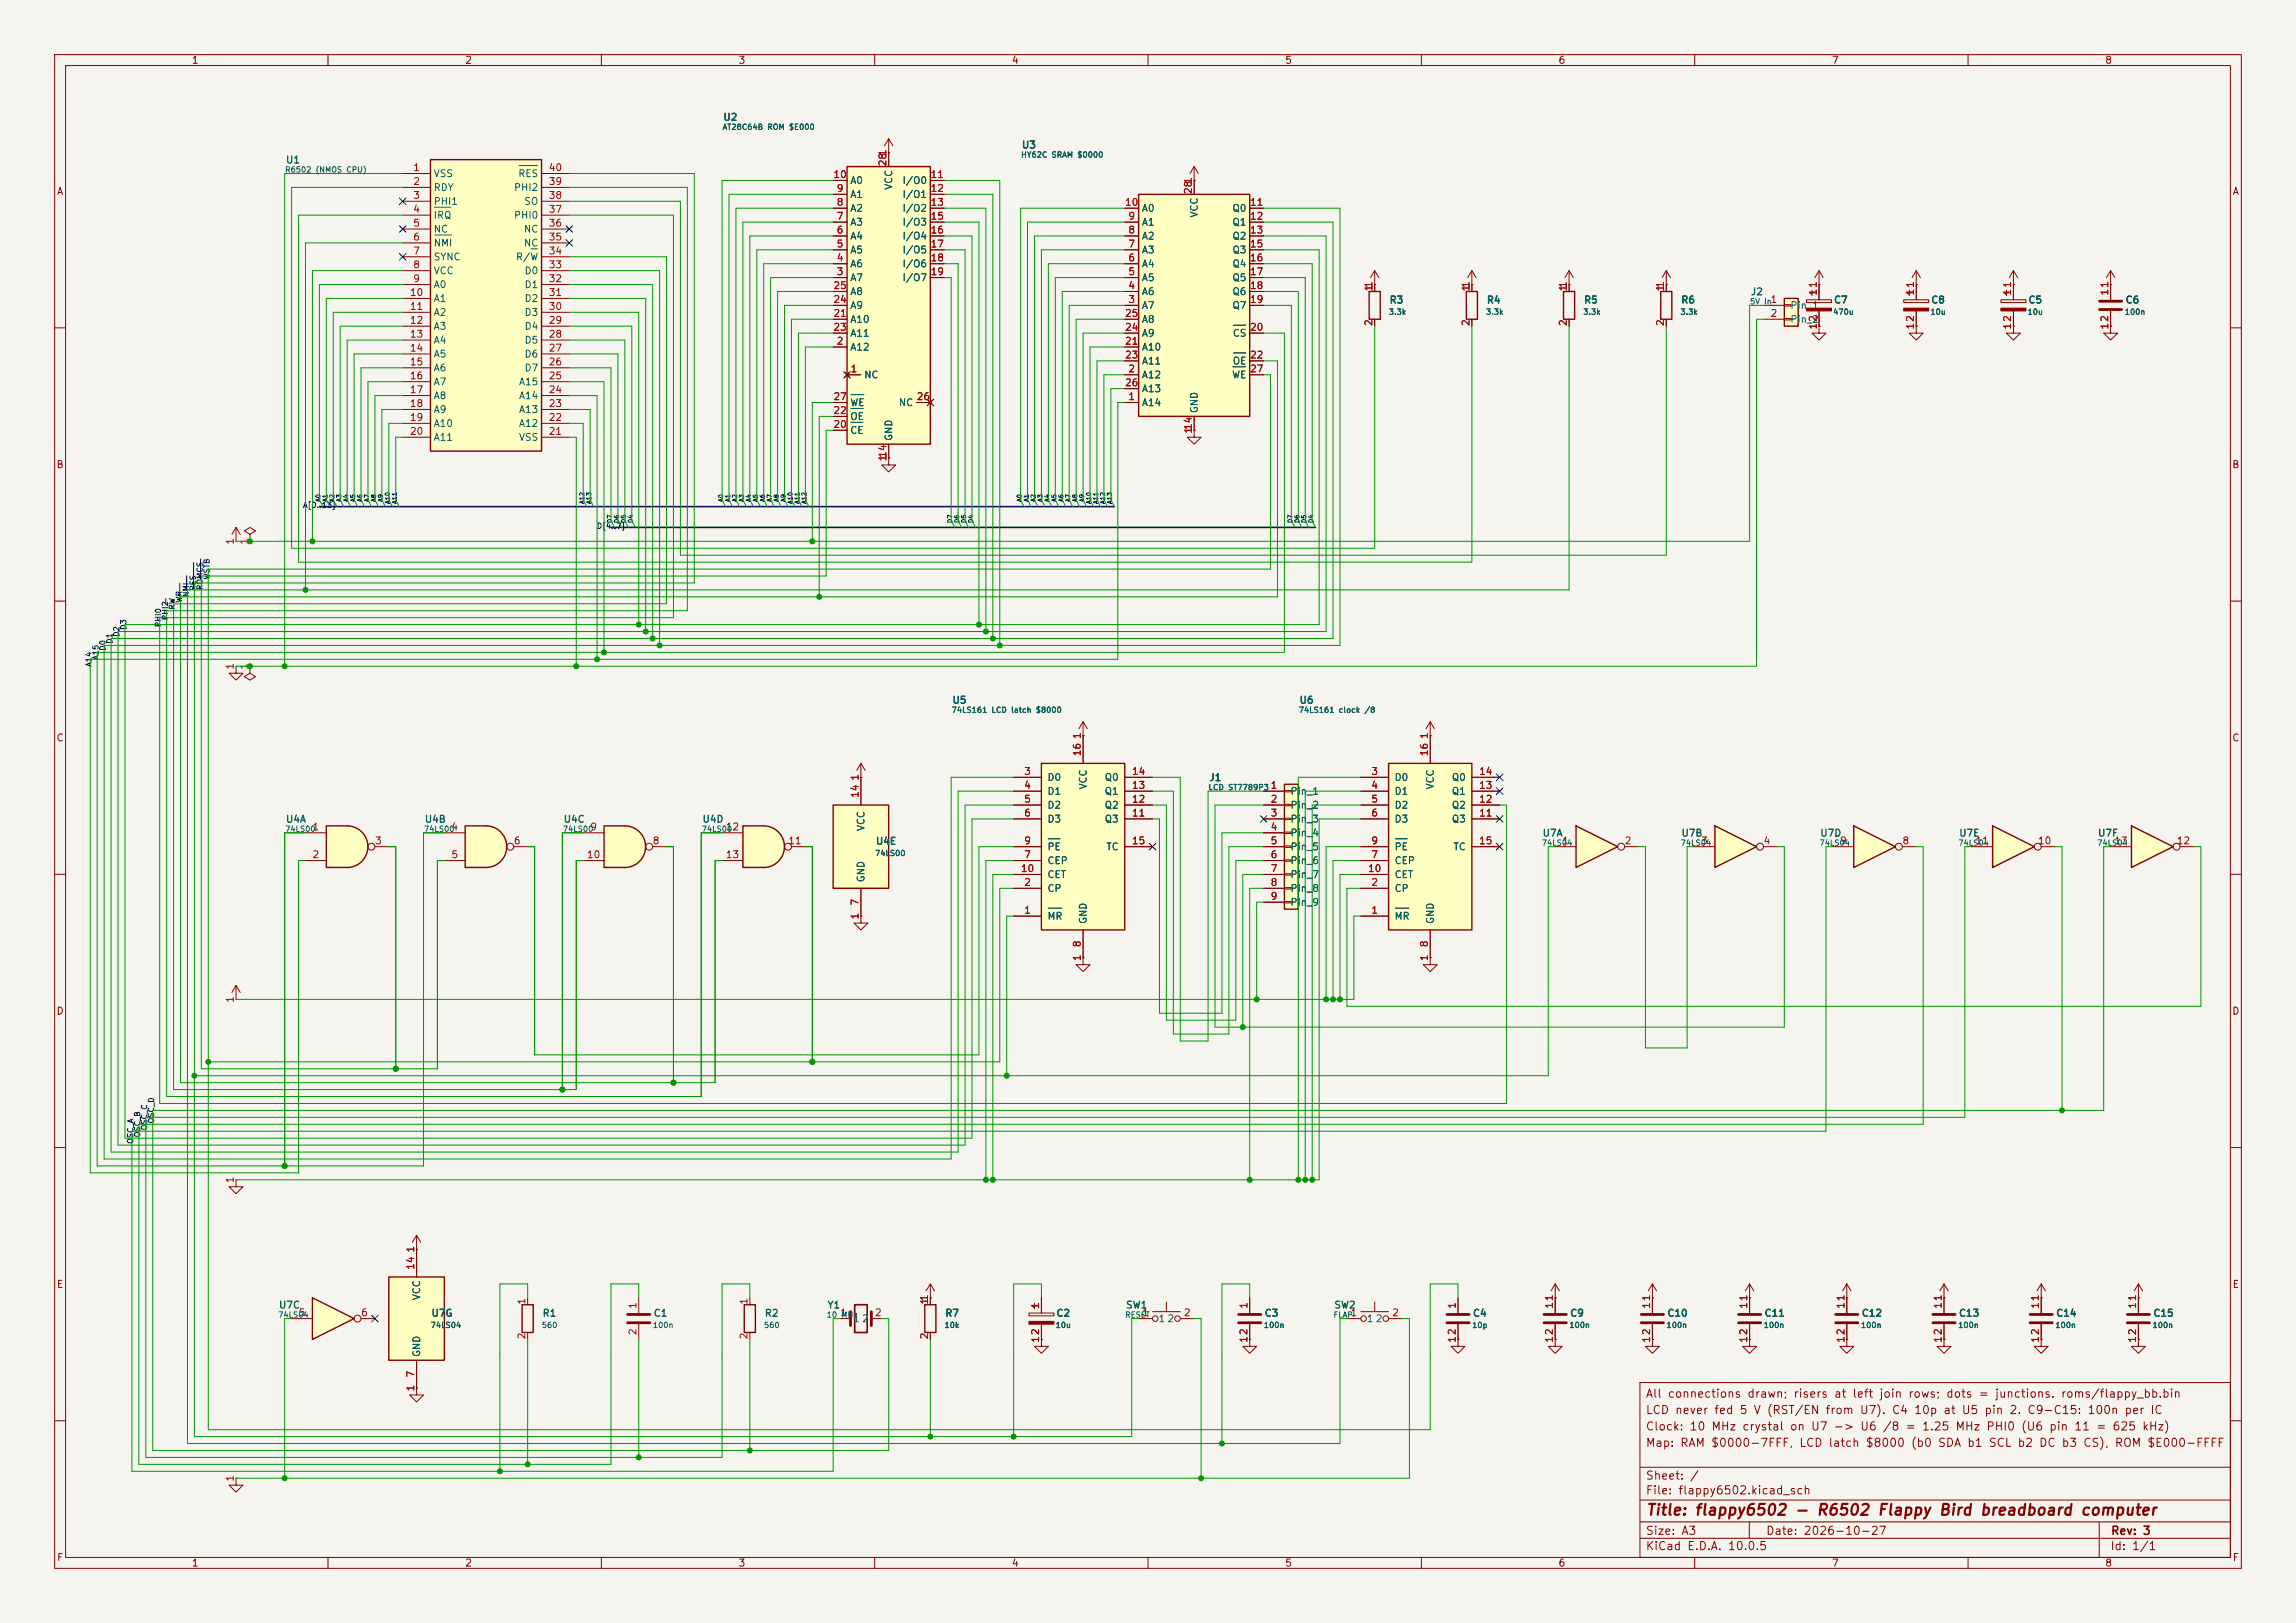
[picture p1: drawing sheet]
<svg xmlns="http://www.w3.org/2000/svg" width="420mm" height="297mm" viewBox="0 0 420 297" stroke-linecap="round" stroke-linejoin="round" font-family="sans-serif">
<defs><g id="words">
<text font-size="2" fill="#840000" x="301" y="277.8">Title: flappy6502 - R6502 Flappy Bird breadboard computer</text>
<g font-size="1.5" fill="#840000">
<text x="300.9" y="256.1">All connections drawn; risers at left join rows; dots = junctions. roms/flappy_bb.bin</text>
<text x="300.9" y="262.1">Clock: 10 MHz crystal on U7 -&gt; U6 /8 = 1.25 MHz PHI0 (U6 pin 11 = 625 kHz)</text>
<text x="300.9" y="259.1">LCD never fed 5 V (RST/EN from U7). C4 10p at U5 pin 2. C9-C15: 100n per IC</text>
<text x="300.9" y="265.1">Map: RAM $0000-7FFF, LCD latch $8000 (b0 SDA b1 SCL b2 DC b3 CS), ROM $E000-FFFF</text>
<text x="300.9" y="273.8">File: flappy6502.kicad_sch</text>
<text x="300.9" y="271.1">Sheet: /</text>
<text x="300.9" y="281.2">Size: A3</text>
<text x="322.9" y="281.2">Date: 2026-10-27</text>
<text x="386" y="281.2">Rev: 3</text>
<text x="300.9" y="284">KiCad E.D.A. 10.0.5</text>
<text x="385.9" y="284">Id: 1/1</text>
</g>
<g font-size="1.3" fill="#840000">
<text x="35" y="12">1</text>
<text x="85" y="12">2</text>
<text x="135" y="12">3</text>
<text x="185" y="12">4</text>
<text x="235" y="12">5</text>
<text x="285" y="12">6</text>
<text x="335" y="12">7</text>
<text x="385" y="12">8</text>
<text x="10.3" y="36">A</text>
<text x="408.3" y="36">A</text>
<text x="10.2" y="86">B</text>
<text x="408.2" y="86">B</text>
<text x="10.2" y="136">C</text>
<text x="408.2" y="136">C</text>
<text x="10.2" y="186">D</text>
<text x="408.2" y="186">D</text>
<text x="10.3" y="236">E</text>
<text x="408.3" y="236">E</text>
<text x="10.3" y="286">F</text>
<text x="35" y="287">1</text>
<text x="85" y="287">2</text>
<text x="135" y="287">3</text>
<text x="185" y="287">4</text>
<text x="235" y="287">5</text>
<text x="285" y="287">6</text>
<text x="335" y="287">7</text>
<text x="385" y="287">8</text>
<text x="408.3" y="286">F</text>
</g>
<g font-size="1.3" fill="#006464">
<text x="132.2" y="22.4">U2</text>
<text x="186.8" y="27.5">U3</text>
<text x="52.2" y="30.2">U1</text>
<text x="79.2" y="32.7">VSS</text>
<text x="79.2" y="35.3">RDY</text>
<text x="93.9" y="35.3">PHI2</text>
<text x="94.7" y="32.7">RES</text>
<text x="155.4" y="34">A0</text>
<text x="163.5" y="34.8" transform="rotate(-90 163.5 34.8)">VCC</text>
<text x="165" y="34">I/O0</text>
<text x="79.2" y="37.8">PHI1</text>
<text x="79.2" y="40.3">IRQ</text>
<text x="93.9" y="40.3">PHI0</text>
<text x="95.8" y="37.8">SO</text>
<text x="155.4" y="41.6">A3</text>
<text x="155.4" y="39.1">A2</text>
<text x="155.4" y="36.5">A1</text>
<text x="165" y="36.5">I/O1</text>
<text x="165" y="39.1">I/O2</text>
<text x="165" y="41.6">I/O3</text>
<text x="208.8" y="41.6">A1</text>
<text x="208.8" y="39.1">A0</text>
<text x="219.4" y="39.9" transform="rotate(-90 219.4 39.9)">VCC</text>
<text x="225.3" y="39.1">Q0</text>
<text x="225.3" y="41.6">Q1</text>
<text x="79.2" y="42.9">NC</text>
<text x="79.2" y="45.4">NMI</text>
<text x="79.2" y="48">SYNC</text>
<text x="94.3" y="48">R/W</text>
<text x="95.7" y="45.4">NC</text>
<text x="95.7" y="42.9">NC</text>
<text x="155.4" y="46.7">A5</text>
<text x="155.4" y="44.1">A4</text>
<text x="165" y="44.1">I/O4</text>
<text x="165" y="46.7">I/O5</text>
<text x="208.8" y="46.7">A3</text>
<text x="208.8" y="44.1">A2</text>
<text x="225.3" y="44.1">Q2</text>
<text x="225.3" y="46.7">Q3</text>
<text x="79.2" y="50.5">VCC</text>
<text x="79.2" y="53">A0</text>
<text x="95.8" y="53">D1</text>
<text x="95.8" y="50.5">D0</text>
<text x="155.4" y="51.8">A7</text>
<text x="155.4" y="49.2">A6</text>
<text x="165" y="49.2">I/O6</text>
<text x="165" y="51.8">I/O7</text>
<text x="208.8" y="51.8">A5</text>
<text x="208.8" y="49.2">A4</text>
<text x="225.3" y="49.2">Q4</text>
<text x="225.3" y="51.8">Q5</text>
<text x="79.2" y="55.6">A1</text>
<text x="79.2" y="58.1">A2</text>
<text x="95.8" y="58.1">D3</text>
<text x="95.8" y="55.6">D2</text>
<text x="155.4" y="59.4">A10</text>
<text x="155.4" y="56.8">A9</text>
<text x="155.4" y="54.3">A8</text>
<text x="208.8" y="56.8">A7</text>
<text x="208.8" y="54.3">A6</text>
<text x="208.8" y="59.4">A8</text>
<text x="225.3" y="54.3">Q6</text>
<text x="225.3" y="56.8">Q7</text>
<text x="254.1" y="55.8">R3</text>
<text x="271.9" y="55.8">R4</text>
<text x="289.6" y="55.8">R5</text>
<text x="307.4" y="55.8">R6</text>
<text x="320.2" y="54.3">J2</text>
<text x="327.4" y="56.8">Pin_1</text>
<text x="327.4" y="59.4">Pin_2</text>
<text x="335.4" y="55.8">C7</text>
<text x="353.1" y="55.8">C8</text>
<text x="370.9" y="55.8">C5</text>
<text x="388.7" y="55.8">C6</text>
<text x="79.2" y="60.7">A3</text>
<text x="79.2" y="63.2">A4</text>
<text x="79.2" y="65.7">A5</text>
<text x="95.8" y="65.7">D6</text>
<text x="95.8" y="63.2">D5</text>
<text x="95.8" y="60.7">D4</text>
<text x="155.4" y="64.5">A12</text>
<text x="155.4" y="61.9">A11</text>
<text x="208.8" y="64.5">A10</text>
<text x="208.8" y="61.9">A9</text>
<text x="225.4" y="61.9">CS</text>
<text x="79.2" y="68.3">A6</text>
<text x="79.2" y="70.8">A7</text>
<text x="94.8" y="70.8">A15</text>
<text x="95.8" y="68.3">D7</text>
<text x="158" y="69.5">NC</text>
<text x="208.8" y="69.5">A12</text>
<text x="208.8" y="67">A11</text>
<text x="225.3" y="69.5">WE</text>
<text x="225.4" y="67">OE</text>
<text x="79.2" y="73.4">A8</text>
<text x="79.2" y="75.9">A9</text>
<text x="94.8" y="75.9">A13</text>
<text x="94.8" y="73.4">A14</text>
<text x="155.4" y="77.2">OE</text>
<text x="155.4" y="74.6">WE</text>
<text x="164.3" y="74.6">NC</text>
<text x="208.8" y="74.6">A14</text>
<text x="208.8" y="72.1">A13</text>
<text x="219.4" y="75.7" transform="rotate(-90 219.4 75.7)">GND</text>
<text x="79.2" y="78.4">A10</text>
<text x="79.2" y="81">A11</text>
<text x="94.8" y="81">VSS</text>
<text x="94.8" y="78.4">A12</text>
<text x="155.4" y="79.7">CE</text>
<text x="163.5" y="80.8" transform="rotate(-90 163.5 80.8)">GND</text>
<text x="174.1" y="129.1">U5</text>
<text x="237.6" y="129.1">U6</text>
<text x="191.5" y="143.2">D0</text>
<text x="202" y="143.2">Q0</text>
<text x="221.1" y="143.2">J1</text>
<text x="255" y="143.2">D0</text>
<text x="265.5" y="143.2">Q0</text>
<text x="191.5" y="145.7">D1</text>
<text x="191.5" y="148.3">D2</text>
<text x="199.1" y="144.6" transform="rotate(-90 199.1 144.6)">VCC</text>
<text x="202" y="148.3">Q2</text>
<text x="202" y="145.7">Q1</text>
<text x="235.9" y="145.7">Pin_1</text>
<text x="235.9" y="148.3">Pin_2</text>
<text x="255" y="145.7">D1</text>
<text x="255" y="148.3">D2</text>
<text x="262.6" y="144.6" transform="rotate(-90 262.6 144.6)">VCC</text>
<text x="265.5" y="148.3">Q2</text>
<text x="265.5" y="145.7">Q1</text>
<text x="52.2" y="150.9">U4A</text>
<text x="77.6" y="150.9">U4B</text>
<text x="103" y="150.9">U4C</text>
<text x="128.4" y="150.9">U4D</text>
<text x="158.4" y="152.2" transform="rotate(-90 158.4 152.2)">VCC</text>
<text x="160.1" y="154.9">U4E</text>
<text x="191.5" y="150.8">D3</text>
<text x="191.5" y="155.9">PE</text>
<text x="202" y="150.8">Q3</text>
<text x="202.3" y="155.9">TC</text>
<text x="235.9" y="150.8">Pin_3</text>
<text x="235.9" y="153.4">Pin_4</text>
<text x="235.9" y="155.9">Pin_5</text>
<text x="255" y="150.8">D3</text>
<text x="255" y="155.9">PE</text>
<text x="265.5" y="150.8">Q3</text>
<text x="265.8" y="155.9">TC</text>
<text x="282.1" y="153.4">U7A</text>
<text x="307.5" y="153.4">U7B</text>
<text x="332.9" y="153.4">U7D</text>
<text x="358.3" y="153.4">U7E</text>
<text x="383.7" y="153.4">U7F</text>
<text x="158.4" y="161.6" transform="rotate(-90 158.4 161.6)">GND</text>
<text x="191.5" y="158.4">CEP</text>
<text x="191.5" y="161">CET</text>
<text x="235.9" y="158.4">Pin_6</text>
<text x="235.9" y="161">Pin_7</text>
<text x="255" y="158.4">CEP</text>
<text x="255" y="161">CET</text>
<text x="191.5" y="163.5">CP</text>
<text x="235.9" y="163.5">Pin_8</text>
<text x="235.9" y="166.1">Pin_9</text>
<text x="255" y="163.5">CP</text>
<text x="191.5" y="168.6">MR</text>
<text x="199.1" y="169.2" transform="rotate(-90 199.1 169.2)">GND</text>
<text x="255" y="168.6">MR</text>
<text x="262.6" y="169.2" transform="rotate(-90 262.6 169.2)">GND</text>
<text x="50.9" y="239.8">U7C</text>
<text x="77.2" y="238" transform="rotate(-90 77.2 238)">VCC</text>
<text x="151.3" y="239.8">Y1</text>
<text x="205.9" y="239.8">SW1</text>
<text x="244" y="239.8">SW2</text>
<text x="78.8" y="241.3">U7G</text>
<text x="99.1" y="241.3">R1</text>
<text x="119.5" y="241.3">C1</text>
<text x="139.8" y="241.3">R2</text>
<text x="155.9" y="242.3">1</text>
<text x="157.6" y="242.3">2</text>
<text x="172.8" y="241.3">R7</text>
<text x="193.1" y="241.3">C2</text>
<text x="211.8" y="242.3">1</text>
<text x="213.4" y="242.3">2</text>
<text x="231.2" y="241.3">C3</text>
<text x="249.9" y="242.3">1</text>
<text x="251.5" y="242.3">2</text>
<text x="269.3" y="241.3">C4</text>
<text x="287.1" y="241.3">C9</text>
<text x="304.9" y="241.3">C10</text>
<text x="322.7" y="241.3">C11</text>
<text x="340.4" y="241.3">C12</text>
<text x="358.2" y="241.3">C13</text>
<text x="376" y="241.3">C14</text>
<text x="393.8" y="241.3">C15</text>
<text x="77.2" y="248.4" transform="rotate(-90 77.2 248.4)">GND</text>
</g>
<g font-size="1.3" fill="#a90000">
<text x="162.4" y="28.7" transform="rotate(-90 162.4 28.7)">1</text>
<text x="75.5" y="31.6">1</text>
<text x="75.5" y="34.2">2</text>
<text x="100.3" y="34.2">39</text>
<text x="100.3" y="31.6">40</text>
<text x="152.3" y="32.9">10</text>
<text x="152.9" y="35.4">9</text>
<text x="162.4" y="30.5" transform="rotate(-90 162.4 30.5)">28</text>
<text x="170.1" y="32.9">11</text>
<text x="170.1" y="35.4">12</text>
<text x="218.3" y="35.6" transform="rotate(-90 218.3 35.6)">28</text>
<text x="218.3" y="33.8" transform="rotate(-90 218.3 33.8)">1</text>
<text x="75.5" y="36.7">3</text>
<text x="75.5" y="39.2">4</text>
<text x="75.5" y="41.8">5</text>
<text x="100.3" y="41.8">36</text>
<text x="100.3" y="39.2">37</text>
<text x="100.3" y="36.7">38</text>
<text x="152.9" y="40.5">7</text>
<text x="152.9" y="38">8</text>
<text x="170.1" y="38">13</text>
<text x="170.1" y="40.5">15</text>
<text x="205.7" y="38">10</text>
<text x="206.3" y="40.5">9</text>
<text x="228.5" y="38">11</text>
<text x="228.5" y="40.5">12</text>
<text x="75.5" y="44.3">6</text>
<text x="75.5" y="46.9">7</text>
<text x="100.3" y="46.9">34</text>
<text x="100.3" y="44.3">35</text>
<text x="152.9" y="45.6">5</text>
<text x="152.9" y="43">6</text>
<text x="170.1" y="43">16</text>
<text x="170.1" y="45.6">17</text>
<text x="206.3" y="45.6">7</text>
<text x="206.3" y="43">8</text>
<text x="228.5" y="43">13</text>
<text x="228.5" y="45.6">15</text>
<text x="75.5" y="49.4">8</text>
<text x="75.5" y="51.9">9</text>
<text x="100.3" y="51.9">32</text>
<text x="100.3" y="49.4">33</text>
<text x="152.3" y="53.2">25</text>
<text x="152.9" y="50.7">3</text>
<text x="152.9" y="48.1">4</text>
<text x="170.1" y="48.1">18</text>
<text x="170.1" y="50.7">19</text>
<text x="206.3" y="53.2">4</text>
<text x="206.3" y="50.7">5</text>
<text x="206.3" y="48.1">6</text>
<text x="228.5" y="48.1">16</text>
<text x="228.5" y="50.7">17</text>
<text x="228.5" y="53.2">18</text>
<text x="251.3" y="53.4" transform="rotate(-90 251.3 53.4)">1</text>
<text x="251.3" y="52.8" transform="rotate(-90 251.3 52.8)">1</text>
<text x="269.1" y="53.4" transform="rotate(-90 269.1 53.4)">1</text>
<text x="269.1" y="52.8" transform="rotate(-90 269.1 52.8)">1</text>
<text x="286.9" y="53.4" transform="rotate(-90 286.9 53.4)">1</text>
<text x="304.7" y="53.4" transform="rotate(-90 304.7 53.4)">1</text>
<text x="304.7" y="52.8" transform="rotate(-90 304.7 52.8)">1</text>
<text x="74.9" y="54.5">10</text>
<text x="74.9" y="57">11</text>
<text x="74.9" y="59.6">12</text>
<text x="100.3" y="59.6">29</text>
<text x="100.3" y="57">30</text>
<text x="100.3" y="54.5">31</text>
<text x="152.3" y="58.3">21</text>
<text x="152.3" y="55.7">24</text>
<text x="205.7" y="58.3">25</text>
<text x="206.3" y="55.7">3</text>
<text x="228.5" y="55.7">19</text>
<text x="251.3" y="59.8" transform="rotate(-90 251.3 59.8)">2</text>
<text x="269.1" y="59.8" transform="rotate(-90 269.1 59.8)">2</text>
<text x="286.9" y="59.8" transform="rotate(-90 286.9 59.8)">2</text>
<text x="304.7" y="59.8" transform="rotate(-90 304.7 59.8)">2</text>
<text x="323.8" y="55.7">1</text>
<text x="323.8" y="58.3">2</text>
<text x="332.6" y="54.2" transform="rotate(-90 332.6 54.2)">11</text>
<text x="350.4" y="54.2" transform="rotate(-90 350.4 54.2)">11</text>
<text x="368.2" y="54.2" transform="rotate(-90 368.2 54.2)">11</text>
<text x="385.9" y="54.2" transform="rotate(-90 385.9 54.2)">11</text>
<text x="74.9" y="62.1">13</text>
<text x="74.9" y="64.6">14</text>
<text x="100.3" y="64.6">27</text>
<text x="100.3" y="62.1">28</text>
<text x="152.3" y="60.8">23</text>
<text x="152.9" y="63.4">2</text>
<text x="205.7" y="63.4">21</text>
<text x="205.7" y="65.9">23</text>
<text x="205.7" y="60.8">24</text>
<text x="228.5" y="60.8">20</text>
<text x="228.5" y="65.9">22</text>
<text x="332.6" y="60.4" transform="rotate(-90 332.6 60.4)">12</text>
<text x="350.4" y="60.4" transform="rotate(-90 350.4 60.4)">12</text>
<text x="368.2" y="60.4" transform="rotate(-90 368.2 60.4)">12</text>
<text x="385.9" y="60.4" transform="rotate(-90 385.9 60.4)">12</text>
<text x="74.9" y="67.2">15</text>
<text x="74.9" y="69.7">16</text>
<text x="100.3" y="69.7">25</text>
<text x="100.3" y="67.2">26</text>
<text x="155.5" y="68.4">1</text>
<text x="205.7" y="71">26</text>
<text x="206.3" y="68.4">2</text>
<text x="228.5" y="68.4">27</text>
<text x="74.9" y="72.3">17</text>
<text x="74.9" y="74.8">18</text>
<text x="74.9" y="77.3">19</text>
<text x="100.3" y="77.3">22</text>
<text x="100.3" y="74.8">23</text>
<text x="100.3" y="72.3">24</text>
<text x="152.3" y="76.1">22</text>
<text x="152.3" y="73.5">27</text>
<text x="167.6" y="73.5">26</text>
<text x="206.3" y="73.5">1</text>
<text x="74.9" y="79.9">20</text>
<text x="100.3" y="79.9">21</text>
<text x="152.3" y="78.6">20</text>
<text x="162.4" y="83.9" transform="rotate(-90 162.4 83.9)">14</text>
<text x="218.3" y="79.5" transform="rotate(-90 218.3 79.5)">1</text>
<text x="218.3" y="78.8" transform="rotate(-90 218.3 78.8)">14</text>
<text x="162.4" y="84.6" transform="rotate(-90 162.4 84.6)">1</text>
<text x="43" y="99.8" transform="rotate(-90 43 99.8)">1</text>
<text x="45.6" y="99.8" transform="rotate(-90 45.6 99.8)">1</text>
<text x="43" y="122.7" transform="rotate(-90 43 122.7)">1</text>
<text x="45.6" y="122.7" transform="rotate(-90 45.6 122.7)">1</text>
<text x="198" y="135.4" transform="rotate(-90 198 135.4)">1</text>
<text x="261.5" y="135.4" transform="rotate(-90 261.5 135.4)">1</text>
<text x="157.3" y="143" transform="rotate(-90 157.3 143)">1</text>
<text x="187.2" y="142.1">3</text>
<text x="198" y="138.5" transform="rotate(-90 198 138.5)">16</text>
<text x="206.9" y="142.1">14</text>
<text x="250.7" y="142.1">3</text>
<text x="261.5" y="138.5" transform="rotate(-90 261.5 138.5)">16</text>
<text x="270.4" y="142.1">14</text>
<text x="157.3" y="146.1" transform="rotate(-90 157.3 146.1)">14</text>
<text x="187.2" y="144.6">4</text>
<text x="187.2" y="147.2">5</text>
<text x="187.2" y="149.7">6</text>
<text x="206.9" y="149.7">11</text>
<text x="206.9" y="147.2">12</text>
<text x="206.9" y="144.6">13</text>
<text x="232.3" y="144.6">1</text>
<text x="232.3" y="147.2">2</text>
<text x="232.3" y="149.7">3</text>
<text x="250.7" y="144.6">4</text>
<text x="250.7" y="147.2">5</text>
<text x="250.7" y="149.7">6</text>
<text x="270.4" y="149.7">11</text>
<text x="270.4" y="147.2">12</text>
<text x="270.4" y="144.6">13</text>
<text x="57.1" y="152.3">1</text>
<text x="68.5" y="154.8">3</text>
<text x="82.5" y="152.3">4</text>
<text x="93.9" y="154.8">6</text>
<text x="107.9" y="152.3">9</text>
<text x="119.3" y="154.8">8</text>
<text x="132.6" y="152.3">12</text>
<text x="144.1" y="154.8">11</text>
<text x="187.2" y="154.8">9</text>
<text x="206.9" y="154.8">15</text>
<text x="232.3" y="152.3">4</text>
<text x="232.3" y="154.8">5</text>
<text x="250.7" y="154.8">9</text>
<text x="270.4" y="154.8">15</text>
<text x="285.7" y="154.8">1</text>
<text x="297.1" y="154.8">2</text>
<text x="311.1" y="154.8">3</text>
<text x="322.5" y="154.8">4</text>
<text x="336.5" y="154.8">9</text>
<text x="347.9" y="154.8">8</text>
<text x="361.2" y="154.8">11</text>
<text x="372.7" y="154.8">10</text>
<text x="386.6" y="154.8">13</text>
<text x="398.1" y="154.8">12</text>
<text x="57.1" y="157.3">2</text>
<text x="82.5" y="157.3">5</text>
<text x="107.2" y="157.3">10</text>
<text x="132.6" y="157.3">13</text>
<text x="186.6" y="159.9">10</text>
<text x="187.2" y="157.3">7</text>
<text x="232.3" y="157.3">6</text>
<text x="232.3" y="159.9">7</text>
<text x="250.1" y="159.9">10</text>
<text x="250.7" y="157.3">7</text>
<text x="157.3" y="165.8" transform="rotate(-90 157.3 165.8)">7</text>
<text x="187.2" y="167.5">1</text>
<text x="187.2" y="162.4">2</text>
<text x="232.3" y="162.4">8</text>
<text x="232.3" y="165">9</text>
<text x="250.7" y="167.5">1</text>
<text x="250.7" y="162.4">2</text>
<text x="157.3" y="168.4" transform="rotate(-90 157.3 168.4)">1</text>
<text x="198" y="173.5" transform="rotate(-90 198 173.5)">8</text>
<text x="261.5" y="173.5" transform="rotate(-90 261.5 173.5)">8</text>
<text x="198" y="176" transform="rotate(-90 198 176)">1</text>
<text x="261.5" y="176" transform="rotate(-90 261.5 176)">1</text>
<text x="43" y="183.6" transform="rotate(-90 43 183.6)">1</text>
<text x="43" y="216.6" transform="rotate(-90 43 216.6)">1</text>
<text x="76.1" y="232.5" transform="rotate(-90 76.1 232.5)">14</text>
<text x="76.1" y="229.3" transform="rotate(-90 76.1 229.3)">1</text>
<text x="96.4" y="238.9" transform="rotate(-90 96.4 238.9)">1</text>
<text x="116.7" y="239.6" transform="rotate(-90 116.7 239.6)">1</text>
<text x="137" y="238.9" transform="rotate(-90 137 238.9)">1</text>
<text x="170" y="238.9" transform="rotate(-90 170 238.9)">1</text>
<text x="170" y="238.2" transform="rotate(-90 170 238.2)">1</text>
<text x="190.4" y="239.6" transform="rotate(-90 190.4 239.6)">1</text>
<text x="228.5" y="239.6" transform="rotate(-90 228.5 239.6)">1</text>
<text x="266.6" y="239.6" transform="rotate(-90 266.6 239.6)">1</text>
<text x="284.3" y="239.6" transform="rotate(-90 284.3 239.6)">11</text>
<text x="302.1" y="239.6" transform="rotate(-90 302.1 239.6)">11</text>
<text x="319.9" y="239.6" transform="rotate(-90 319.9 239.6)">11</text>
<text x="337.7" y="239.6" transform="rotate(-90 337.7 239.6)">11</text>
<text x="355.5" y="239.6" transform="rotate(-90 355.5 239.6)">11</text>
<text x="373.2" y="239.6" transform="rotate(-90 373.2 239.6)">11</text>
<text x="391" y="239.6" transform="rotate(-90 391 239.6)">11</text>
<text x="54.5" y="241.2">5</text>
<text x="65.9" y="241.2">6</text>
<text x="96.4" y="245.2" transform="rotate(-90 96.4 245.2)">2</text>
<text x="116.7" y="244.4" transform="rotate(-90 116.7 244.4)">2</text>
<text x="137" y="245.2" transform="rotate(-90 137 245.2)">2</text>
<text x="153.6" y="241.2">1</text>
<text x="159.9" y="241.2">2</text>
<text x="170" y="245.2" transform="rotate(-90 170 245.2)">2</text>
<text x="190.4" y="245.8" transform="rotate(-90 190.4 245.8)">12</text>
<text x="208.8" y="241.2">1</text>
<text x="216.4" y="241.2">2</text>
<text x="228.5" y="245.8" transform="rotate(-90 228.5 245.8)">12</text>
<text x="246.9" y="241.2">1</text>
<text x="254.5" y="241.2">2</text>
<text x="266.6" y="245.8" transform="rotate(-90 266.6 245.8)">12</text>
<text x="284.3" y="245.8" transform="rotate(-90 284.3 245.8)">12</text>
<text x="302.1" y="245.8" transform="rotate(-90 302.1 245.8)">12</text>
<text x="319.9" y="245.8" transform="rotate(-90 319.9 245.8)">12</text>
<text x="337.7" y="245.8" transform="rotate(-90 337.7 245.8)">12</text>
<text x="355.5" y="245.8" transform="rotate(-90 355.5 245.8)">12</text>
<text x="373.2" y="245.8" transform="rotate(-90 373.2 245.8)">12</text>
<text x="391" y="245.8" transform="rotate(-90 391 245.8)">12</text>
<text x="76.1" y="254.7" transform="rotate(-90 76.1 254.7)">1</text>
<text x="76.1" y="252.2" transform="rotate(-90 76.1 252.2)">7</text>
<text x="43" y="271.2" transform="rotate(-90 43 271.2)">1</text>
</g>
<g font-size="1" fill="#006464">
<text x="132.1" y="24">AT28C64B ROM $E000</text>
<text x="186.7" y="29.1">HY62C SRAM $0000</text>
<text x="52.1" y="31.8">R6502 (NMOS CPU)</text>
<text x="253.9" y="57.8">3.3k</text>
<text x="271.7" y="57.8">3.3k</text>
<text x="289.5" y="57.8">3.3k</text>
<text x="307.3" y="57.8">3.3k</text>
<text x="320" y="55.9">5V in</text>
<text x="335.2" y="57.8">470u</text>
<text x="353" y="57.8">10u</text>
<text x="370.8" y="57.8">10u</text>
<text x="388.6" y="57.8">100n</text>
<text x="174" y="130.7">74LS161 LCD latch $8000</text>
<text x="237.5" y="130.7">74LS161 clock /8</text>
<text x="221" y="144.8">LCD ST7789P3</text>
<text x="52.1" y="152.5">74LS00</text>
<text x="77.5" y="152.5">74LS00</text>
<text x="102.9" y="152.5">74LS00</text>
<text x="128.3" y="152.5">74LS00</text>
<text x="281.9" y="155">74LS04</text>
<text x="307.3" y="155">74LS04</text>
<text x="332.7" y="155">74LS04</text>
<text x="358.1" y="155">74LS04</text>
<text x="383.5" y="155">74LS04</text>
<text x="160" y="156.9">74LS00</text>
<text x="50.8" y="241.4">74LS04</text>
<text x="78.7" y="243.3">74LS04</text>
<text x="99" y="243.3">560</text>
<text x="119.3" y="243.3">100n</text>
<text x="139.6" y="243.3">560</text>
<text x="151.1" y="241.4">10 MHz</text>
<text x="172.7" y="243.3">10k</text>
<text x="193" y="243.3">10u</text>
<text x="205.7" y="241.4">RESET</text>
<text x="231.1" y="243.3">100n</text>
<text x="243.8" y="241.4">FLAP</text>
<text x="269.2" y="243.3">10p</text>
<text x="287" y="243.3">100n</text>
<text x="304.7" y="243.3">100n</text>
<text x="322.5" y="243.3">100n</text>
<text x="340.3" y="243.3">100n</text>
<text x="358.1" y="243.3">100n</text>
<text x="375.9" y="243.3">100n</text>
<text x="393.6" y="243.3">100n</text>
</g>
<g font-size="1" fill="#000084">
<text x="55.3" y="93.2">A[0..13]</text>
<text x="109.1" y="97">D[4..7]</text>
</g>
<g font-size="1" fill="#0f0f0f">
<text x="38.6" y="106.2" transform="rotate(-90 38.6 106.2)">WSTB</text>
<text x="31" y="113.6" transform="rotate(-90 31 113.6)">PHI2</text>
<text x="32.2" y="111.7" transform="rotate(-90 32.2 111.7)">RW</text>
<text x="33.5" y="110.4" transform="rotate(-90 33.5 110.4)">WR</text>
<text x="34.8" y="109.4" transform="rotate(-90 34.8 109.4)">NMI</text>
<text x="36" y="108.2" transform="rotate(-90 36 108.2)">RES</text>
<text x="37.3" y="108.1" transform="rotate(-90 37.3 108.1)">ROMCS</text>
<text x="19.5" y="119.2" transform="rotate(-90 19.5 119.2)">D0</text>
<text x="20.8" y="117.9" transform="rotate(-90 20.8 117.9)">D1</text>
<text x="22.1" y="116.6" transform="rotate(-90 22.1 116.6)">D2</text>
<text x="23.3" y="115.4" transform="rotate(-90 23.3 115.4)">D3</text>
<text x="29.7" y="114.9" transform="rotate(-90 29.7 114.9)">PHI0</text>
<text x="17" y="122.1" transform="rotate(-90 17 122.1)">A14</text>
<text x="18.3" y="120.9" transform="rotate(-90 18.3 120.9)">A15</text>
<text x="24.6" y="209.4" transform="rotate(-90 24.6 209.4)">OSC_A</text>
<text x="25.9" y="208.2" transform="rotate(-90 25.9 208.2)">OSC_B</text>
<text x="27.2" y="207" transform="rotate(-90 27.2 207)">OSC_C</text>
<text x="28.4" y="205.7" transform="rotate(-90 28.4 205.7)">OSC_D</text>
</g>
<g font-size=".8" fill="#0f0f0f">
<text x="58.8" y="91.9" transform="rotate(-90 58.8 91.9)">A0</text>
<text x="60.1" y="91.9" transform="rotate(-90 60.1 91.9)">A1</text>
<text x="61.3" y="91.9" transform="rotate(-90 61.3 91.9)">A2</text>
<text x="62.6" y="91.9" transform="rotate(-90 62.6 91.9)">A3</text>
<text x="63.9" y="91.9" transform="rotate(-90 63.9 91.9)">A4</text>
<text x="65.2" y="91.9" transform="rotate(-90 65.2 91.9)">A5</text>
<text x="66.4" y="91.9" transform="rotate(-90 66.4 91.9)">A6</text>
<text x="67.7" y="91.9" transform="rotate(-90 67.7 91.9)">A7</text>
<text x="69" y="91.9" transform="rotate(-90 69 91.9)">A8</text>
<text x="70.2" y="91.9" transform="rotate(-90 70.2 91.9)">A9</text>
<text x="71.5" y="92.3" transform="rotate(-90 71.5 92.3)">A10</text>
<text x="72.8" y="92.3" transform="rotate(-90 72.8 92.3)">A11</text>
<text x="107.1" y="92.3" transform="rotate(-90 107.1 92.3)">A12</text>
<text x="108.3" y="92.3" transform="rotate(-90 108.3 92.3)">A13</text>
<text x="112.1" y="95.8" transform="rotate(-90 112.1 95.8)">D7</text>
<text x="113.4" y="95.8" transform="rotate(-90 113.4 95.8)">D6</text>
<text x="114.7" y="95.8" transform="rotate(-90 114.7 95.8)">D5</text>
<text x="116" y="95.8" transform="rotate(-90 116 95.8)">D4</text>
<text x="132.5" y="91.9" transform="rotate(-90 132.5 91.9)">A0</text>
<text x="133.7" y="91.9" transform="rotate(-90 133.7 91.9)">A1</text>
<text x="135" y="91.9" transform="rotate(-90 135 91.9)">A2</text>
<text x="136.3" y="91.9" transform="rotate(-90 136.3 91.9)">A3</text>
<text x="137.5" y="91.9" transform="rotate(-90 137.5 91.9)">A4</text>
<text x="138.8" y="91.9" transform="rotate(-90 138.8 91.9)">A5</text>
<text x="140.1" y="91.9" transform="rotate(-90 140.1 91.9)">A6</text>
<text x="141.4" y="91.9" transform="rotate(-90 141.4 91.9)">A7</text>
<text x="142.6" y="91.9" transform="rotate(-90 142.6 91.9)">A8</text>
<text x="143.9" y="91.9" transform="rotate(-90 143.9 91.9)">A9</text>
<text x="145.2" y="92.3" transform="rotate(-90 145.2 92.3)">A10</text>
<text x="146.4" y="92.3" transform="rotate(-90 146.4 92.3)">A11</text>
<text x="147.7" y="92.3" transform="rotate(-90 147.7 92.3)">A12</text>
<text x="174.4" y="95.8" transform="rotate(-90 174.4 95.8)">D7</text>
<text x="175.6" y="95.8" transform="rotate(-90 175.6 95.8)">D6</text>
<text x="176.9" y="95.8" transform="rotate(-90 176.9 95.8)">D5</text>
<text x="178.2" y="95.8" transform="rotate(-90 178.2 95.8)">D4</text>
<text x="187.1" y="91.9" transform="rotate(-90 187.1 91.9)">A0</text>
<text x="188.3" y="91.9" transform="rotate(-90 188.3 91.9)">A1</text>
<text x="189.6" y="91.9" transform="rotate(-90 189.6 91.9)">A2</text>
<text x="190.9" y="91.9" transform="rotate(-90 190.9 91.9)">A3</text>
<text x="192.2" y="91.9" transform="rotate(-90 192.2 91.9)">A4</text>
<text x="193.4" y="91.9" transform="rotate(-90 193.4 91.9)">A5</text>
<text x="194.7" y="91.9" transform="rotate(-90 194.7 91.9)">A6</text>
<text x="196" y="91.9" transform="rotate(-90 196 91.9)">A7</text>
<text x="197.2" y="91.9" transform="rotate(-90 197.2 91.9)">A8</text>
<text x="198.5" y="91.9" transform="rotate(-90 198.5 91.9)">A9</text>
<text x="199.8" y="92.3" transform="rotate(-90 199.8 92.3)">A10</text>
<text x="201" y="92.3" transform="rotate(-90 201 92.3)">A11</text>
<text x="202.3" y="92.3" transform="rotate(-90 202.3 92.3)">A12</text>
<text x="203.6" y="92.3" transform="rotate(-90 203.6 92.3)">A13</text>
<text x="236.6" y="95.8" transform="rotate(-90 236.6 95.8)">D7</text>
<text x="237.9" y="95.8" transform="rotate(-90 237.9 95.8)">D6</text>
<text x="239.1" y="95.8" transform="rotate(-90 239.1 95.8)">D5</text>
<text x="240.4" y="95.8" transform="rotate(-90 240.4 95.8)">D4</text>
</g>
</g></defs>
<path d="M0 0h420v297h-420z" fill="#f5f4ef" stroke="#f5f4ef" stroke-width=".18"/>
<g fill="none" stroke="#840000" stroke-width=".18">
<path d="M10 10h400v277h-400zM12 12h396v273h-396zM60 10v2M110 10v2M160 10v2M210 10v2M260 10v2M310 10v2M360 10v2M304.8 52.1v1.2M304.8 58.4v1.3M10 60h2"/>
<path d="M408 60h2M10 110h2M408 110h2M10 160h2M408 160h2M10 210h2M408 210h2M228.6 237.5v2.8M302.3 237.5h.1M302.3 234.9l-.8 1.3M302.3 234.9l.7 1.3M302.3 234.9v5.4"/>
<path d="M228.6 245.1v1.3h1.3l-1.3 1.2-1.3-1.2h1.3M228.6 245.1h.1M228.6 242.3v2.8M300 253h108v32h-108zM302.3 242.3v2.8M10 260h2M300 278.5h108M300 274.5h108M300 268.5h108M320 278.5v3M384 278.5v6.5M408 260h2"/>
<path d="M60 285v2M110 285v2M160 285v2M210 285v2M260 285v2M300 281.5h108M310 285v2M360 285v2"/>
</g>
<path d="M303.8 53.3h2v5.1h-2z" fill="none" stroke="#840000" stroke-width=".25"/>
<path d="M226.6 240.5h4M226.6 242.1h4M300.2 240.5h4.1M300.2 242.1h4.1" fill="none" stroke="#840000" stroke-width=".51"/>
<path d="M389.9 151.1l7.6 3.8-7.6 3.9z" fill="#ffffc2"/>
<path d="M389.9 151.1l7.6 3.8-7.6 3.9z" fill="none" stroke="#840000" stroke-width=".25"/>
<g fill="none" stroke="#840000" stroke-width=".18">
<path d="M332.7 52.1h.1M332.7 59.7v1.3h1.3l-1.3 1.2-1.2-1.2h1.2M332.7 59.7h.1M332.7 49.5l-.7 1.3M332.7 49.5l.8 1.3M332.7 49.5v2.6M348.2 54.9h4.6v.5h-4.6zM348.7 53.6h1.1M349.2 53.1v1M350.5 52.1h.1M350.5 59.7v1.3h1.3l-1.3 1.2-1.3-1.2h1.3M350.5 59.7h.1"/>
<path d="M350.5 49.5v5.4M350.5 56.9v2.8M350.5 49.5l-.7 1.3M350.5 49.5l.8 1.3M368.3 59.7v1.3h1.3l-1.3 1.2-1.3-1.2h1.3M368.3 59.7h.1M368.3 52.1h.1M368.3 49.5l-.8 1.3M368.3 49.5l.8 1.3M368.3 49.5v2.6M386.1 154.9h3.8M398.8 154.9h2.5"/>
<path d="M213.4 238.3v1.7M284.5 237.5h.1M284.5 234.9l-.8 1.3M284.5 234.9l.7 1.3M284.5 234.9v2.6M208.3 241.3h2.5M210.8 240h5.1M215.9 241.3h2.5M302.3 245.1v1.3h1.2l-1.2 1.2-1.3-1.2h1.3M302.3 245.1h.1"/>
<circle cx="398.1" cy="154.9" r=".63"/>
<circle cx="211.3" cy="241.3" r=".51"/>
<circle cx="215.4" cy="241.3" r=".51"/>
</g>
<path d="M348.2 56.4h4.6v.5h-4.6z" fill="#840000" stroke="#840000" stroke-width=".18"/>
<path d="M88.9 151.1a3.8 3.8 0 0 1 3.8 3.8 3.8 3.8 0 0 1-3.8 3.9z" fill="#ffffc2" stroke="#ffffc2" stroke-width=".18"/>
<path d="M85.1 151.1h3.8v7.7h-3.8z" fill="#ffffc2"/>
<path d="M85.1 151.1h3.8a3.8 3.8 0 0 1 3.8 3.8 3.8 3.8 0 0 1-3.8 3.9h-3.8z" fill="none" stroke="#840000" stroke-width=".25"/>
<g fill="none" stroke="#840000" stroke-width=".18">
<path d="M81.3 152.4h3.8M81.3 157.5h3.8M94 154.9h2.5"/>
<circle cx="93.3" cy="154.9" r=".63"/>
</g>
<path d="M326.4 54.6h2.5v5.1h-2.5z" fill="#ffffc2"/>
<path d="M326.4 54.6h2.5v5.1h-2.5z" fill="none" stroke="#840000" stroke-width=".25"/>
<g fill="none" stroke="#840000" stroke-width=".18">
<path d="M304.8 52.1h.1M304.8 49.5l-.8 1.3M304.8 49.5l.8 1.3M304.8 49.5v2.6M322.6 55.9h3.8M322.6 58.4h3.8M326.4 55.8h1.3v.2h-1.3zM326.4 58.3h1.3v.2h-1.3zM366 54.9h4.6v.5h-4.6zM366.5 53.6h1M367 53.1v1M368.3 52.1v2.8"/>
<path d="M368.3 56.9v2.8M386.1 52.1h.1M386.1 59.7v1.3h1.2l-1.2 1.2-1.3-1.2h1.3M386.1 59.7h.1M386.1 49.5v5.4M386.1 56.9v2.8M386.1 49.5l-.8 1.3M386.1 49.5l.7 1.3M284.5 237.5v2.8M373.4 237.5v2.8M391.2 237.5h.1M391.2 234.9l-.8 1.3"/>
<path d="M391.2 234.9l.7 1.3M391.2 234.9v5.4M284.5 245.1v1.3h1.2l-1.2 1.2-1.3-1.2h1.3M284.5 245.1h.1M284.5 242.3v2.8M373.4 242.3v2.8M391.2 245.1v1.3h1.2l-1.2 1.2-1.3-1.2h1.3M391.2 245.1h.1M391.2 242.3v2.8"/>
</g>
<path d="M366 56.4h4.6v.5h-4.6z" fill="#840000" stroke="#840000" stroke-width=".18"/>
<path d="M384 55.1h4.1M384 56.6h4.1M282.4 240.5h4.1M282.4 242.1h4.1M371.3 240.5h4.1M371.3 242.1h4.1M389.1 240.5h4.1M389.1 242.1h4.1" fill="none" stroke="#840000" stroke-width=".51"/>
<path d="M78.7 29.2h20.4v53.4h-20.4z" fill="#ffffc2"/>
<path d="M78.7 29.2h20.4v53.4h-20.4zM250.4 53.3h2.1v5.1h-2.1z" fill="none" stroke="#840000" stroke-width=".25"/>
<g fill="none" stroke="#840000" stroke-width=".18">
<path d="M73.7 31.8h5M73.7 34.3h5M73.7 36.8h5M73.7 39.4h5M99.1 31.8h5M99.1 34.3h5M99.1 36.8h5M99.1 39.4h5M73.7 41.9h5M73.7 44.5h5M73.7 47h5M73.7 49.5h5"/>
<path d="M73.7 52.1h5M73.7 54.6h5M73.7 57.2h5M73.7 59.7h5M99.1 41.9h5M99.1 44.5h5M99.1 47h5M99.1 49.5h5M99.1 52.1h5M99.1 54.6h5M99.1 57.2h5M99.1 59.7h5"/>
<path d="M251.5 52.1v1.2M251.5 58.4v1.3M73.7 62.2h5M73.7 64.8h5M73.7 67.3h5M73.7 69.9h5M73.7 72.4h5M73.7 74.9h5M73.7 77.5h5M99.1 62.2h5M99.1 64.8h5M99.1 67.3h5"/>
<path d="M99.1 69.9h5M99.1 72.4h5M99.1 74.9h5M99.1 77.5h5M43.2 99.1h.1M43.2 96.5l-.8 1.3M43.2 96.5l.7 1.3M43.2 96.5v2.6M45.7 97.8l1-.6-1-.7-1 .7 1 .6v1.3M45.7 99.1h.1M73.7 80h5M99.1 80h5"/>
</g>
<path d="M79.5 37.9h2.9M95 30.3h3.3M79.5 43h3.1M97.1 45.5h1.2" fill="none" stroke="#006464" stroke-width=".18"/>
<path d="M190.5 139.7h15.2v30.5h-15.2z" fill="#ffffc2"/>
<path d="M190.5 139.7h15.2v30.5h-15.2z" fill="none" stroke="#840000" stroke-width=".25"/>
<g fill="none" stroke="#840000" stroke-width=".18">
<path d="M198.1 134.6v5.1M185.4 142.2h5.1M185.4 144.8h5.1M185.4 147.3h5.1M185.4 149.9h5.1M185.4 157.5h5.1M185.4 154.9h5.1M205.7 142.2h5.1M205.7 144.8h5.1M205.7 147.3h5.1M205.7 149.9h5.1M205.7 154.9h5.1"/>
<path d="M185.4 167.6h5.1M185.4 162.6h5.1M185.4 160h5.1M198.1 170.2v5.1"/>
</g>
<path d="M191.7 153.5h2.2M191.7 166.2h2.5" fill="none" stroke="#006464" stroke-width=".18"/>
<path d="M152.4 147.3h10.2v15.3h-10.2z" fill="#ffffc2"/>
<path d="M152.4 147.3h10.2v15.3h-10.2z" fill="none" stroke="#840000" stroke-width=".25"/>
<path d="M198.1 134.6h.1M198.1 132.1l-.7 1.3M198.1 132.1l.8 1.3M198.1 132.1v2.5M157.5 142.2v5.1M157.5 167.6v1.3h1.2l-1.2 1.3-1.3-1.3h1.3M157.5 167.6h.1M157.5 162.6v5M198.1 175.3v1.2h1.3l-1.3 1.3-1.3-1.3h1.3M198.1 175.3h.1" fill="none" stroke="#840000" stroke-width=".18"/>
<path d="M234.9 143.5h2.6v22.9h-2.6z" fill="#ffffc2"/>
<path d="M234.9 143.5h2.6v22.9h-2.6z" fill="none" stroke="#840000" stroke-width=".25"/>
<g fill="none" stroke="#840000" stroke-width=".18">
<path d="M157.5 139.7l-.8 1.3M157.5 139.7l.7 1.3M157.5 139.7v2.5M157.5 142.2h.1M231.1 144.8h3.8M231.1 147.3h3.8M231.1 149.9h3.8M231.1 152.4h3.8M231.1 154.9h3.8M231.1 157.5h3.8M234.9 144.7h1.3v.2h-1.3zM234.9 147.2h1.3v.2h-1.3z"/>
<path d="M234.9 149.7h1.3v.3h-1.3zM234.9 152.3h1.3v.2h-1.3zM234.9 154.8h1.3v.3h-1.3zM234.9 157.4h1.3v.2h-1.3zM234.9 159.9h1.3v.2h-1.3zM231.1 160h3.8M231.1 162.6h3.8M231.1 165.1h3.8M234.9 162.4h1.3v.3h-1.3zM234.9 165h1.3v.2h-1.3z"/>
</g>
<path d="M254 139.7h15.2v30.5h-15.2z" fill="#ffffc2"/>
<path d="M254 139.7h15.2v30.5h-15.2z" fill="none" stroke="#840000" stroke-width=".25"/>
<g fill="none" stroke="#840000" stroke-width=".18">
<path d="M218.4 33h.1M218.4 30.5l-.7 1.3M218.4 30.5l.8 1.3M218.4 30.5v2.5M261.6 134.6h.1M261.6 132.1v7.6M261.6 132.1l-.7 1.3M261.6 132.1l.8 1.3M248.9 142.2h5.1M248.9 144.8h5.1M248.9 147.3h5.1M248.9 149.9h5.1"/>
<path d="M248.9 157.5h5.1M248.9 154.9h5.1M269.2 142.2h5.1M269.2 144.8h5.1M269.2 147.3h5.1M269.2 149.9h5.1M269.2 154.9h5.1M248.9 167.6h5.1M248.9 162.6h5.1M248.9 160h5.1M261.6 175.3v1.2h1.3l-1.3 1.3-1.3-1.3h1.3M261.6 175.3h.1"/>
<path d="M261.6 170.2v5.1M43.2 182.9h.1M43.2 180.3l-.8 1.3M43.2 180.3l.7 1.3M43.2 180.3v2.6"/>
</g>
<path d="M255.2 153.5h2.2M255.2 166.2h2.5" fill="none" stroke="#006464" stroke-width=".18"/>
<path d="M313.7 151.1l7.6 3.8-7.6 3.9z" fill="#ffffc2"/>
<path d="M313.7 151.1l7.6 3.8-7.6 3.9z" fill="none" stroke="#840000" stroke-width=".25"/>
<g fill="none" stroke="#840000" stroke-width=".18">
<path d="M309.9 154.9h3.8M322.6 154.9h2.5"/>
<circle cx="321.9" cy="154.9" r=".63"/>
</g>
<path d="M288.3 151.1l7.6 3.8-7.6 3.9z" fill="#ffffc2"/>
<path d="M288.3 151.1l7.6 3.8-7.6 3.9z" fill="none" stroke="#840000" stroke-width=".25"/>
<g fill="none" stroke="#840000" stroke-width=".18">
<path d="M284.5 154.9h3.8M297.2 154.9h2.5"/>
<circle cx="296.5" cy="154.9" r=".63"/>
</g>
<path d="M208.3 35.6h20.3v40.6h-20.3z" fill="#ffffc2"/>
<path d="M208.3 35.6h20.3v40.6h-20.3z" fill="none" stroke="#840000" stroke-width=".25"/>
<g fill="none" stroke="#840000" stroke-width=".18">
<path d="M205.7 38.1h2.6M218.4 33v2.6M228.6 38.1h2.5M205.7 55.9h2.6M205.7 53.3h2.6M205.7 50.8h2.6M205.7 48.3h2.6M205.7 45.7h2.6M205.7 43.2h2.6M205.7 40.6h2.6M205.7 58.4h2.6M228.6 55.9h2.5"/>
<path d="M228.6 53.3h2.5M228.6 50.8h2.5M228.6 48.3h2.5M228.6 45.7h2.5M228.6 43.2h2.5M228.6 40.6h2.5M251.5 52.1h.1M251.5 49.5l-.8 1.3M251.5 49.5l.7 1.3M251.5 49.5v2.6M330.5 54.9h4.5v.5h-4.5zM331 53.6h1"/>
<path d="M331.5 53.1v1M332.7 52.1v2.8M332.7 56.9v2.8M205.7 73.7h2.6M205.7 68.6h2.6M205.7 61h2.6M205.7 63.5h2.6M205.7 66h2.6M205.7 71.1h2.6M218.4 76.2v2.5M228.6 68.6h2.5M228.6 61h2.5"/>
<path d="M228.6 66h2.5"/>
</g>
<path d="M225.6 59.5h2.3M225.5 67.1h2.4M225.6 64.6h2.3" fill="none" stroke="#006464" stroke-width=".18"/>
<path d="M330.5 56.4h4.5v.5h-4.5z" fill="#840000" stroke="#840000" stroke-width=".18"/>
<path d="M339.1 151.1l7.6 3.8-7.6 3.9z" fill="#ffffc2"/>
<path d="M339.1 151.1l7.6 3.8-7.6 3.9z" fill="none" stroke="#840000" stroke-width=".25"/>
<g fill="none" stroke="#840000" stroke-width=".18">
<path d="M335.3 154.9h3.8M348 154.9h2.5"/>
<circle cx="347.3" cy="154.9" r=".63"/>
</g>
<path d="M364.5 151.1l7.6 3.8-7.6 3.9z" fill="#ffffc2"/>
<path d="M364.5 151.1l7.6 3.8-7.6 3.9z" fill="none" stroke="#840000" stroke-width=".25"/>
<g fill="none" stroke="#840000" stroke-width=".18">
<path d="M360.7 154.9h3.8M373.4 154.9h2.5M188.7 239h1M189.2 238.5v1M190.5 237.5v2.8M266.7 237.5v2.8M188.2 240.3h4.6v.5h-4.6zM190.5 245.1v1.3h1.3l-1.3 1.2-1.3-1.2h1.3M190.5 245.1h.1M190.5 242.3v2.8M266.7 245.1v1.3h1.3l-1.3 1.2-1.3-1.2h1.3M266.7 245.1h.1"/>
<path d="M266.7 242.3v2.8"/>
<circle cx="372.7" cy="154.9" r=".63"/>
</g>
<path d="M188.2 241.8h4.6v.5h-4.6z" fill="#840000" stroke="#840000" stroke-width=".18"/>
<path d="M264.7 240.5h4M264.7 242.1h4" fill="none" stroke="#840000" stroke-width=".51"/>
<path d="M114.3 151.1a3.8 3.8 0 0 1 3.8 3.8 3.8 3.8 0 0 1-3.8 3.9z" fill="#ffffc2" stroke="#ffffc2" stroke-width=".18"/>
<path d="M110.5 151.1h3.8v7.7h-3.8z" fill="#ffffc2"/>
<path d="M110.5 151.1h3.8a3.8 3.8 0 0 1 3.8 3.8 3.8 3.8 0 0 1-3.8 3.9h-3.8z" fill="none" stroke="#840000" stroke-width=".25"/>
<g fill="none" stroke="#840000" stroke-width=".18">
<path d="M218.4 78.7v1.3h1.3l-1.3 1.3-1.2-1.3h1.2M218.4 78.7h.1M106.7 152.4h3.8M106.7 157.5h3.8M119.4 154.9h2.5"/>
<circle cx="118.7" cy="154.9" r=".63"/>
</g>
<path d="M139.7 151.1a3.8 3.8 0 0 1 3.8 3.8 3.8 3.8 0 0 1-3.8 3.9z" fill="#ffffc2" stroke="#ffffc2" stroke-width=".18"/>
<path d="M135.9 151.1h3.8v7.7h-3.8z" fill="#ffffc2"/>
<path d="M135.9 151.1h3.8a3.8 3.8 0 0 1 3.8 3.8 3.8 3.8 0 0 1-3.8 3.9h-3.8z" fill="none" stroke="#840000" stroke-width=".25"/>
<g fill="none" stroke="#840000" stroke-width=".18">
<path d="M43.2 121.9v1.3h1.2l-1.2 1.3-1.3-1.3h1.3M43.2 121.9h.1M45.7 121.9v1.3l1 .6-1 .7-1-.7 1-.6M45.7 121.9h.1M132.1 152.4h3.8M132.1 157.5h3.8M144.8 154.9h2.5"/>
<circle cx="144.1" cy="154.9" r=".63"/>
</g>
<path d="M63.5 151.1a3.8 3.8 0 0 1 3.8 3.8 3.8 3.8 0 0 1-3.8 3.9z" fill="#ffffc2" stroke="#ffffc2" stroke-width=".18"/>
<path d="M59.7 151.1h3.8v7.7h-3.8z" fill="#ffffc2"/>
<path d="M268.2 53.3h2.1v5.1h-2.1zM286 53.3h2v5.1h-2zM59.7 151.1h3.8a3.8 3.8 0 0 1 3.8 3.8 3.8 3.8 0 0 1-3.8 3.9h-3.8zM95.5 238.8h2v5h-2zM136.1 238.8h2.1v5h-2.1zM169.2 238.8h2v5h-2z" fill="none" stroke="#840000" stroke-width=".25"/>
<g fill="none" stroke="#840000" stroke-width=".18">
<path d="M269.2 52.1h.1M269.2 49.5l-.7 1.3M269.2 49.5l.8 1.3M269.2 49.5v3.8M269.2 58.4v1.3M287 52.1h.1M287 49.5v3.8M287 58.4v1.3M287 49.5l-.7 1.3M287 49.5l.8 1.3M55.9 152.4h3.8M55.9 157.5h3.8"/>
<path d="M68.6 154.9h2.5M76.2 228.6h.1M76.2 226.1l-.8 1.2M76.2 226.1l.8 1.2M76.2 226.1v2.5M96.5 237.5v1.3M137.2 237.5v1.3M170.2 237.5h.1M170.2 234.9l-.8 1.3M170.2 234.9l.7 1.3M170.2 234.9v3.9M251.5 238.3v1.7"/>
<path d="M320 237.5h.1M320 234.9v5.4M320 234.9l-.7 1.3M320 234.9l.8 1.3M337.8 237.5v2.8M355.6 237.5h.1M355.6 234.9v5.4M355.6 234.9l-.8 1.3M355.6 234.9l.8 1.3M373.4 237.5h.1M373.4 234.9l-.8 1.3M373.4 234.9l.7 1.3"/>
<path d="M373.4 234.9v2.6M96.5 243.8v1.3M137.2 243.8v1.3M153.7 241.3h1.9M159.4 241.3h1.9M170.2 243.8v1.3M246.4 241.3h2.5M248.9 240h5.1M254 241.3h2.5M320 245.1v1.3h1.3l-1.3 1.2-1.2-1.2h1.2M320 245.1h.1M320 242.3v2.8"/>
<path d="M337.8 245.1v1.3h1.3l-1.3 1.2-1.3-1.2h1.3M337.8 245.1h.1M337.8 242.3v2.8M355.6 245.1v1.3h1.3l-1.3 1.2-1.3-1.2h1.3M355.6 245.1h.1M355.6 242.3v2.8M373.4 245.1v1.3h1.2l-1.2 1.2-1.3-1.2h1.3M373.4 245.1h.1M43.2 270.5v1.3h1.2l-1.2 1.2-1.3-1.2h1.3M43.2 270.5h.1"/>
<circle cx="67.9" cy="154.9" r=".63"/>
<circle cx="249.4" cy="241.3" r=".51"/>
<circle cx="253.5" cy="241.3" r=".51"/>
</g>
<path d="M155.6 240v2.6M159.4 240v2.6M318 240.5h4.1M318 242.1h4.1M335.8 240.5h4.1M335.8 242.1h4.1M353.6 240.5h4M353.6 242.1h4" fill="none" stroke="#840000" stroke-width=".51"/>
<path d="M156.3 238.8h2.3v5h-2.3z" fill="none" stroke="#840000" stroke-width=".3"/>
<path d="M71.1 233.7h10.2v15.2h-10.2z" fill="#ffffc2"/>
<path d="M71.1 233.7h10.2v15.2h-10.2z" fill="none" stroke="#840000" stroke-width=".25"/>
<path d="M162.6 83.8v1.3h1.2l-1.2 1.3-1.3-1.3h1.3M162.6 83.8h.1M76.2 228.6v5.1M116.8 237.5v2.8M337.8 237.5h.1M337.8 234.9l-.7 1.3M337.8 234.9l.8 1.3M337.8 234.9v2.6M76.2 248.9v5.1M116.8 242.3v2.8" fill="none" stroke="#840000" stroke-width=".18"/>
<path d="M114.8 240.5h4.1M114.8 242.1h4.1" fill="none" stroke="#840000" stroke-width=".51"/>
<path d="M57.1 237.5l7.7 3.8-7.7 3.8z" fill="#ffffc2"/>
<path d="M57.1 237.5l7.7 3.8-7.7 3.8z" fill="none" stroke="#840000" stroke-width=".25"/>
<g fill="none" stroke="#840000" stroke-width=".18">
<path d="M162.6 27.9h.1M162.6 25.4l-.8 1.3M162.6 25.4l.7 1.3M162.6 25.4v2.5M43.2 215.9v1.3h1.2l-1.2 1.2-1.3-1.2h1.3M43.2 215.9h.1M53.3 241.3h3.8M66 241.3h2.6M76.2 254v1.3h1.3l-1.3 1.2-1.3-1.2h1.3M76.2 254h.1"/>
<circle cx="65.4" cy="241.3" r=".63"/>
</g>
<path d="M154.9 30.5h15.3v50.8h-15.3z" fill="#ffffc2"/>
<path d="M154.9 30.5h15.3v50.8h-15.3z" fill="none" stroke="#840000" stroke-width=".25"/>
<g fill="none" stroke="#840000" stroke-width=".18">
<path d="M152.4 38.1h2.5M152.4 35.6h2.5M152.4 33h2.5M162.6 27.9h.1M162.6 27.9v2.6M170.2 38.1h2.5M170.2 35.6h2.5M170.2 33h2.5M205.7 38.1h2.6M218.4 33h.1M218.4 33v2.6M228.6 38.1h2.5"/>
<path d="M152.4 50.8h2.5M152.4 48.3h2.5M152.4 45.7h2.5M152.4 43.2h2.5M152.4 40.6h2.5M152.4 58.4h2.5M152.4 55.9h2.5M152.4 53.3h2.5M170.2 50.8h2.5M170.2 48.3h2.5M170.2 45.7h2.5M170.2 43.2h2.5"/>
<path d="M170.2 40.6h2.5M205.7 50.8h2.6M205.7 48.3h2.6M205.7 45.7h2.6M205.7 43.2h2.6M205.7 40.6h2.6M205.7 58.4h2.6M205.7 55.9h2.6M205.7 53.3h2.6M228.6 50.8h2.5M228.6 48.3h2.5M228.6 45.7h2.5"/>
<path d="M228.6 43.2h2.5M228.6 40.6h2.5M228.6 55.9h2.5M228.6 53.3h2.5M251.5 52.1h.1M251.5 52.1v1.2M251.5 58.4v1.3M269.2 52.1h.1M269.2 52.1v1.2M269.2 58.4v1.3M287 52.1h.1M287 52.1v1.2"/>
<path d="M287 58.4v1.3M304.8 52.1h.1M304.8 52.1v1.2M304.8 58.4v1.3M332.7 52.1h.1M332.7 59.7h.1M332.7 52.1v2.8M332.7 56.9v2.8M350.5 52.1h.1M350.5 59.7h.1M350.5 52.1v2.8M350.5 56.9v2.8"/>
<path d="M368.3 59.7h.1M368.3 52.1h.1M368.3 52.1v2.8M368.3 56.9v2.8M386.1 52.1h.1M386.1 59.7h.1M386.1 52.1v2.8M386.1 56.9v2.8M152.4 63.5h2.5M152.4 78.7h2.5M152.4 76.2h2.5M152.4 61h2.5"/>
<path d="M152.4 73.7h2.5M154.6 68.2l.7 .8M154.9 68.6h2.6M155.3 68.2l-.7 .8M167.6 73.7h2.6M169.8 73.3l.8 .7M170.6 73.3l-.8 .7M205.7 68.6h2.6M205.7 63.5h2.6M205.7 61h2.6M205.7 73.7h2.6M205.7 66h2.6"/>
<path d="M205.7 71.1h2.6M218.4 78.7h.1M218.4 76.2v2.5M228.6 68.6h2.5M228.6 61h2.5M228.6 66h2.5M162.6 83.8h.1M162.6 81.3v2.5M198.1 134.6h.1M198.1 134.6v5.1M261.6 134.6h.1M261.6 134.6v5.1"/>
<path d="M157.5 142.2h.1M157.5 142.2v5.1M185.4 142.2h5.1M185.4 144.8h5.1M185.4 147.3h5.1M185.4 149.9h5.1M185.4 157.5h5.1M185.4 154.9h5.1M205.7 142.2h5.1M205.7 144.8h5.1M205.7 147.3h5.1M205.7 149.9h5.1"/>
<path d="M205.7 154.9h5.1M231.1 144.8h3.8M231.1 147.3h3.8M231.1 149.9h3.8M231.1 157.5h3.8M231.1 154.9h3.8M231.1 152.4h3.8M248.9 142.2h5.1M248.9 144.8h5.1M248.9 147.3h5.1M248.9 149.9h5.1M248.9 157.5h5.1"/>
<path d="M248.9 154.9h5.1M269.2 142.2h5.1M269.2 144.8h5.1M269.2 147.3h5.1M269.2 149.9h5.1M269.2 154.9h5.1M157.5 167.6h.1M157.5 162.6v5M185.4 167.6h5.1M185.4 162.6h5.1M185.4 160h5.1M198.1 175.3h.1"/>
<path d="M198.1 170.2v5.1M231.1 162.6h3.8M231.1 160h3.8M231.1 165.1h3.8M248.9 167.6h5.1M248.9 162.6h5.1M248.9 160h5.1M261.6 175.3h.1M261.6 170.2v5.1M76.2 228.6h.1M76.2 228.6v5.1M170.2 237.5h.1"/>
<path d="M170.2 237.5v1.3M190.5 237.5v2.8M228.6 237.5v2.8M266.7 237.5v2.8M284.5 237.5h.1M284.5 237.5v2.8M302.3 237.5h.1M302.3 237.5v2.8M320 237.5h.1M320 237.5v2.8M337.8 237.5h.1M337.8 237.5v2.8"/>
<path d="M355.6 237.5h.1M355.6 237.5v2.8M373.4 237.5h.1M373.4 237.5v2.8M391.2 237.5h.1M391.2 237.5v2.8M76.2 254h.1M76.2 248.9v5.1M170.2 243.8v1.3M190.5 245.1h.1M190.5 242.3v2.8M228.6 245.1h.1"/>
<path d="M228.6 242.3v2.8M266.7 245.1h.1M266.7 242.3v2.8M284.5 245.1h.1M284.5 242.3v2.8M302.3 245.1h.1M302.3 242.3v2.8M320 245.1h.1M320 242.3v2.8M337.8 245.1h.1M337.8 242.3v2.8M355.6 245.1h.1"/>
<path d="M355.6 242.3v2.8M373.4 245.1h.1M373.4 242.3v2.8M391.2 245.1h.1M391.2 242.3v2.8"/>
</g>
<path d="M225.6 59.5h2.3M155.7 77.3h2.1M155.7 74.8h2.2M155.7 72.2h2.3M225.5 67.1h2.4M225.6 64.6h2.3M191.7 153.5h2.2M255.2 153.5h2.2M191.7 166.2h2.5M255.2 166.2h2.5" fill="none" stroke="#006464" stroke-width=".18"/>
<path d="M30.3 109.5v1M32.9 106.7v2.5M34.1 105.4v2.6M35.4 102.9v5M36.7 102.3v3.7" fill="none" stroke="#0f0f0f" stroke-width=".18"/>
<path d="M58.4 92.7h145.4M111.8 96.5h128.9" fill="none" stroke="#000084" stroke-width=".3"/>
<g fill="none" stroke="#009600" stroke-width=".18">
<path d="M73.7 31.8h-21.6v90.1M73.7 39.4h-19.1v63.5h214.6v-43.2M73.7 34.3h-20.4v66h198.2v-40.6M104.1 36.8h20.4v64.8h180.3v-41.9M104.1 34.3h21.6v77.5h-95.2v88.9h97.8v-48.3h3.8M104.1 39.4h19.1v73.6h-94v88.9h246.4v-54.6h-1.3M104.1 31.8h22.9v74.9h-91.4v156.2h171.4v-21.6h1.3M152.4 38.1h-17.8v53.3l.7 1.3M152.4 33h-20.3v58.4l.6 1.3M152.4 35.6h-19.1v55.8l.7 1.3M172.7 33h10.2v85.1M172.7 35.6h8.9v81.2"/>
<path d="M172.7 38.1h7.6v77.5M205.7 38.1h-19v53.3l.6 1.3M231.1 38.1h14v80h-226.1v94h155v-69.9h11.4M73.7 44.5h-17.8v63.5M73.7 49.5h-16.6v49.6M73.7 52.1h-15.3v39.3l.7 1.3M73.7 54.6h-14v36.8l.6 1.3M73.7 59.7h-11.5v31.7l.7 1.3M73.7 57.2h-12.7v34.2l.6 1.3M104.1 47h17.8v63.5h-90.2v88.9h73.7v-41.9h1.3M104.1 57.2h12.7v57.1M104.1 54.6h14v61"/>
<path d="M104.1 59.7h11.5v35.6l.6 1.2M104.1 52.1h15.3v64.7M104.1 49.5h16.5v68.6M152.4 53.3h-10.2v38.1l.7 1.3M152.4 50.8h-11.4v40.6l.6 1.3M152.4 58.4h-7.6v33l.6 1.3M152.4 48.3h-12.7v43.1l.6 1.3M152.4 45.7h-14v45.7l.7 1.3M152.4 43.2h-15.2v48.2l.6 1.3M152.4 40.6h-16.5v50.8l.6 1.3M152.4 55.9h-8.9v35.5l.6 1.3M172.7 50.8h1.3v44.5l.6 1.2"/>
<path d="M172.7 48.3h2.6v47l.6 1.2M172.7 45.7h3.8v49.6l.7 1.2M172.7 40.6h6.4v73.7M172.7 43.2h5.1v52.1l.6 1.2M205.7 53.3h-11.4v38.1l.6 1.3M205.7 50.8h-12.7v40.6l.7 1.3M205.7 58.4h-8.9v33l.7 1.3M205.7 48.3h-13.9v43.1l.6 1.3M205.7 45.7h-15.2v45.7l.6 1.3M205.7 43.2h-16.5v48.2l.7 1.3M205.7 40.6h-17.7v50.8l.6 1.3M205.7 55.9h-10.1v35.5l.6 1.3"/>
<path d="M231.1 50.8h7.7v44.5l.6 1.2M231.1 48.3h8.9v47l.7 1.2M231.1 53.3h6.4v42l.6 1.2M231.1 40.6h12.7v76.2h-223.5v94h155v-66h10.1M231.1 43.2h11.5v72.4h-221v94h154.9v-62.3h8.9M231.1 45.7h10.2v68.6h-218.4v94h154.9v-58.4h7.6M231.1 55.9h5.1v39.4l.7 1.2M287 59.7v48.3h-252.7v156.2h210.8v-22.9h1.3M322.6 58.4h-1.3v63.5h-278.1M322.6 55.9h-2.6v43.2h-276.8M73.7 62.2h-10.2v29.2l.6 1.3M73.7 77.5h-2.6v13.9l.7 1.3"/>
<path d="M73.7 74.9h-3.9v16.5l.7 1.3M73.7 72.4h-5.1v19l.6 1.3M73.7 69.9h-6.4v21.5l.6 1.3M73.7 67.3h-7.7v24.1l.7 1.3M73.7 64.8h-8.9v26.6l.6 1.3M104.1 62.2h10.2v33.1l.6 1.2M104.1 67.3h7.7v28l.6 1.2M104.1 64.8h8.9v30.5l.7 1.2M104.1 77.5h2.6v13.9l.6 1.3M104.1 74.9h3.8v16.5l.7 1.3M104.1 72.4h5.1v48.3M104.1 69.9h6.4v49.5"/>
<path d="M152.4 61h-6.4v30.4l.7 1.3M152.4 63.5h-5.1v27.9l.7 1.3M152.4 73.7h-3.8v25.4M152.4 76.2h-2.5v33M152.4 78.7h-1.3v26.7h-114.3v90.2h43.2v-38.1h1.3M205.7 61h-7.6v30.4l.7 1.3M205.7 73.7h-1.2v47h-188v93.9h38.1v-57.1h1.3M205.7 66h-5v25.4l.6 1.3M205.7 68.6h-3.8v22.8l.7 1.3M205.7 71.1h-2.5v20.3l.6 1.3M205.7 63.5h-6.3v27.9l.6 1.3M231.1 61h3.8v58.4h-217.1v94h59.7v-61h3.8"/>
<path d="M231.1 66h2.6v43.2h-200.7v88.9h97.8v-40.6h1.3M231.1 68.6h1.3v35.5h-194.3v157.5h223.5v-26.7h5.1v2.6M73.7 80h-1.3v11.4l.6 1.3M104.1 80h1.3v41.9M55.9 152.4h-3.8v61M71.1 154.9h1.3v40.7M96.5 154.9h1.3v38.1h81.3v-38.1h6.3M106.7 152.4h-3.8v47M121.9 154.9h1.3v43.2M147.3 154.9h1.3v39.4M185.4 157.5h-5.1v58.4M210.8 147.3h2.6v39.4h12.7v-29.2h5"/>
<path d="M210.8 149.9h1.3v35.5h11.4v-33h7.6M210.8 144.8h3.8v44.4h10.2v-34.3h6.3M210.8 142.2h5.1v48.3h5.1v-45.7h10.1M231.1 147.3h-8.9v40.7h104.2v-33.1h-1.3M248.9 144.8h-10.1v71.1M248.9 147.3h-8.9v68.6M248.9 157.5h-5.1v25.4M248.9 154.9h-6.3v28M248.9 149.9h-7.6v66h-198.1M248.9 142.2h-11.4v73.7M284.5 154.9h-1.3v42h-247.6M299.7 154.9h1.3v36.9h7.6v-36.9h1.3"/>
<path d="M335.3 154.9h-1.3v52.1h-309.9v62.2h128.3v-27.9h1.3M350.5 154.9h1.3v50.8h-326.4v62.3h86.4v-33.1h5v2.6M360.7 154.9h-1.3v49.6h-332.7v62.2h105.4v-31.8h5.1v2.6M375.9 154.9h1.3v48.3M386.1 154.9h-1.3v48.3h-356.9v62.2h134.7v-24.1h-1.3M401.3 154.9h1.3v29.3h-156.2v-21.6h2.5M185.4 162.6h-2.5v31.7h-144.8M185.4 160h-3.8v55.9M185.4 167.6h-1.3v29.3M231.1 162.6h-2.5v53.3M231.1 160h-3.8v28M231.1 165.1h-1.2v17.8"/>
<path d="M248.9 160h-3.8v22.9M248.9 167.6h-1.3v15.3h-204.4M96.5 237.5v-2.6h-5.1v34.3M190.5 237.5v-2.6h-5.1v28M228.6 237.5v-2.6h-5.1v29.3M53.3 241.3h-1.2v29.2M96.5 245.1v22.9M116.8 245.1v21.6M137.2 245.1v20.3M170.2 245.1v17.8M218.4 241.3h1.3v29.2M256.5 241.3h1.3v29.2h-214.6"/>
</g>
<g fill="none" stroke="#000084" stroke-width=".18">
<path d="M73.1 36.2l1.2 1.2M74.3 36.2l-1.2 1.2M73.1 41.3l1.2 1.2M73.1 46.4l1.2 1.2M74.3 41.3l-1.2 1.2M74.3 46.4l-1.2 1.2M103.5 43.8l1.2 1.3M103.5 41.3l1.2 1.2M104.7 43.8l-1.2 1.3M104.7 41.3l-1.2 1.2M154.3 68l1.2 1.2M155.5 68l-1.2 1.2"/>
<path d="M169.6 73.1l1.2 1.2M170.8 73.1l-1.2 1.2M210.2 154.3l1.2 1.2M211.4 154.3l-1.2 1.2M230.5 149.3l1.2 1.2M231.7 149.3l-1.2 1.2M273.7 154.3l1.2 1.2M273.7 144.2l1.2 1.2M273.7 149.3l1.2 1.2M273.7 141.6l1.2 1.2M274.9 154.3l-1.2 1.2M274.9 144.2l-1.2 1.2"/>
<path d="M274.9 149.3l-1.2 1.2M274.9 141.6l-1.2 1.2M68 240.7l1.2 1.2M69.2 240.7l-1.2 1.2"/>
</g>
<g fill="#009600" stroke="#009600" stroke-width=".18">
<circle cx="123.2" cy="198.1" r=".46"/>
<circle cx="102.9" cy="199.4" r=".46"/>
<circle cx="52.1" cy="213.4" r=".46"/>
<circle cx="72.4" cy="195.6" r=".46"/>
<circle cx="35.6" cy="196.9" r=".46"/>
<circle cx="38.1" cy="194.3" r=".46"/>
<circle cx="52.1" cy="270.5" r=".46"/>
<circle cx="170.2" cy="262.9" r=".46"/>
<circle cx="137.2" cy="265.4" r=".46"/>
<circle cx="116.8" cy="266.7" r=".46"/>
<circle cx="96.5" cy="268" r=".46"/>
<circle cx="91.4" cy="269.2" r=".46"/>
<circle cx="185.4" cy="262.9" r=".46"/>
<circle cx="223.5" cy="264.2" r=".46"/>
<circle cx="219.7" cy="270.5" r=".46"/>
<circle cx="228.6" cy="215.9" r=".46"/>
<circle cx="45.7" cy="99.1" r=".46"/>
<circle cx="55.9" cy="108" r=".46"/>
<circle cx="52.1" cy="121.9" r=".46"/>
<circle cx="45.7" cy="121.9" r=".46"/>
<circle cx="57.1" cy="99.1" r=".46"/>
<circle cx="149.9" cy="109.2" r=".46"/>
<circle cx="148.6" cy="99.1" r=".46"/>
<circle cx="118.1" cy="115.6" r=".46"/>
<circle cx="119.4" cy="116.8" r=".46"/>
<circle cx="120.6" cy="118.1" r=".46"/>
<circle cx="243.8" cy="182.9" r=".46"/>
<circle cx="242.6" cy="182.9" r=".46"/>
<circle cx="245.1" cy="182.9" r=".46"/>
<circle cx="377.2" cy="203.2" r=".46"/>
<circle cx="179.1" cy="114.3" r=".46"/>
<circle cx="180.3" cy="115.6" r=".46"/>
<circle cx="181.6" cy="116.8" r=".46"/>
<circle cx="182.9" cy="118.1" r=".46"/>
<circle cx="148.6" cy="194.3" r=".46"/>
<circle cx="116.8" cy="114.3" r=".46"/>
<circle cx="110.5" cy="119.4" r=".46"/>
<circle cx="109.2" cy="120.7" r=".46"/>
<circle cx="105.4" cy="121.9" r=".46"/>
<circle cx="229.9" cy="182.9" r=".46"/>
<circle cx="227.3" cy="188" r=".46"/>
<circle cx="237.5" cy="215.9" r=".46"/>
<circle cx="238.8" cy="215.9" r=".46"/>
<circle cx="240" cy="215.9" r=".46"/>
<circle cx="184.1" cy="196.9" r=".46"/>
<circle cx="180.3" cy="215.9" r=".46"/>
<circle cx="181.6" cy="215.9" r=".46"/>
</g>
<use href="#words"/>
</svg>
